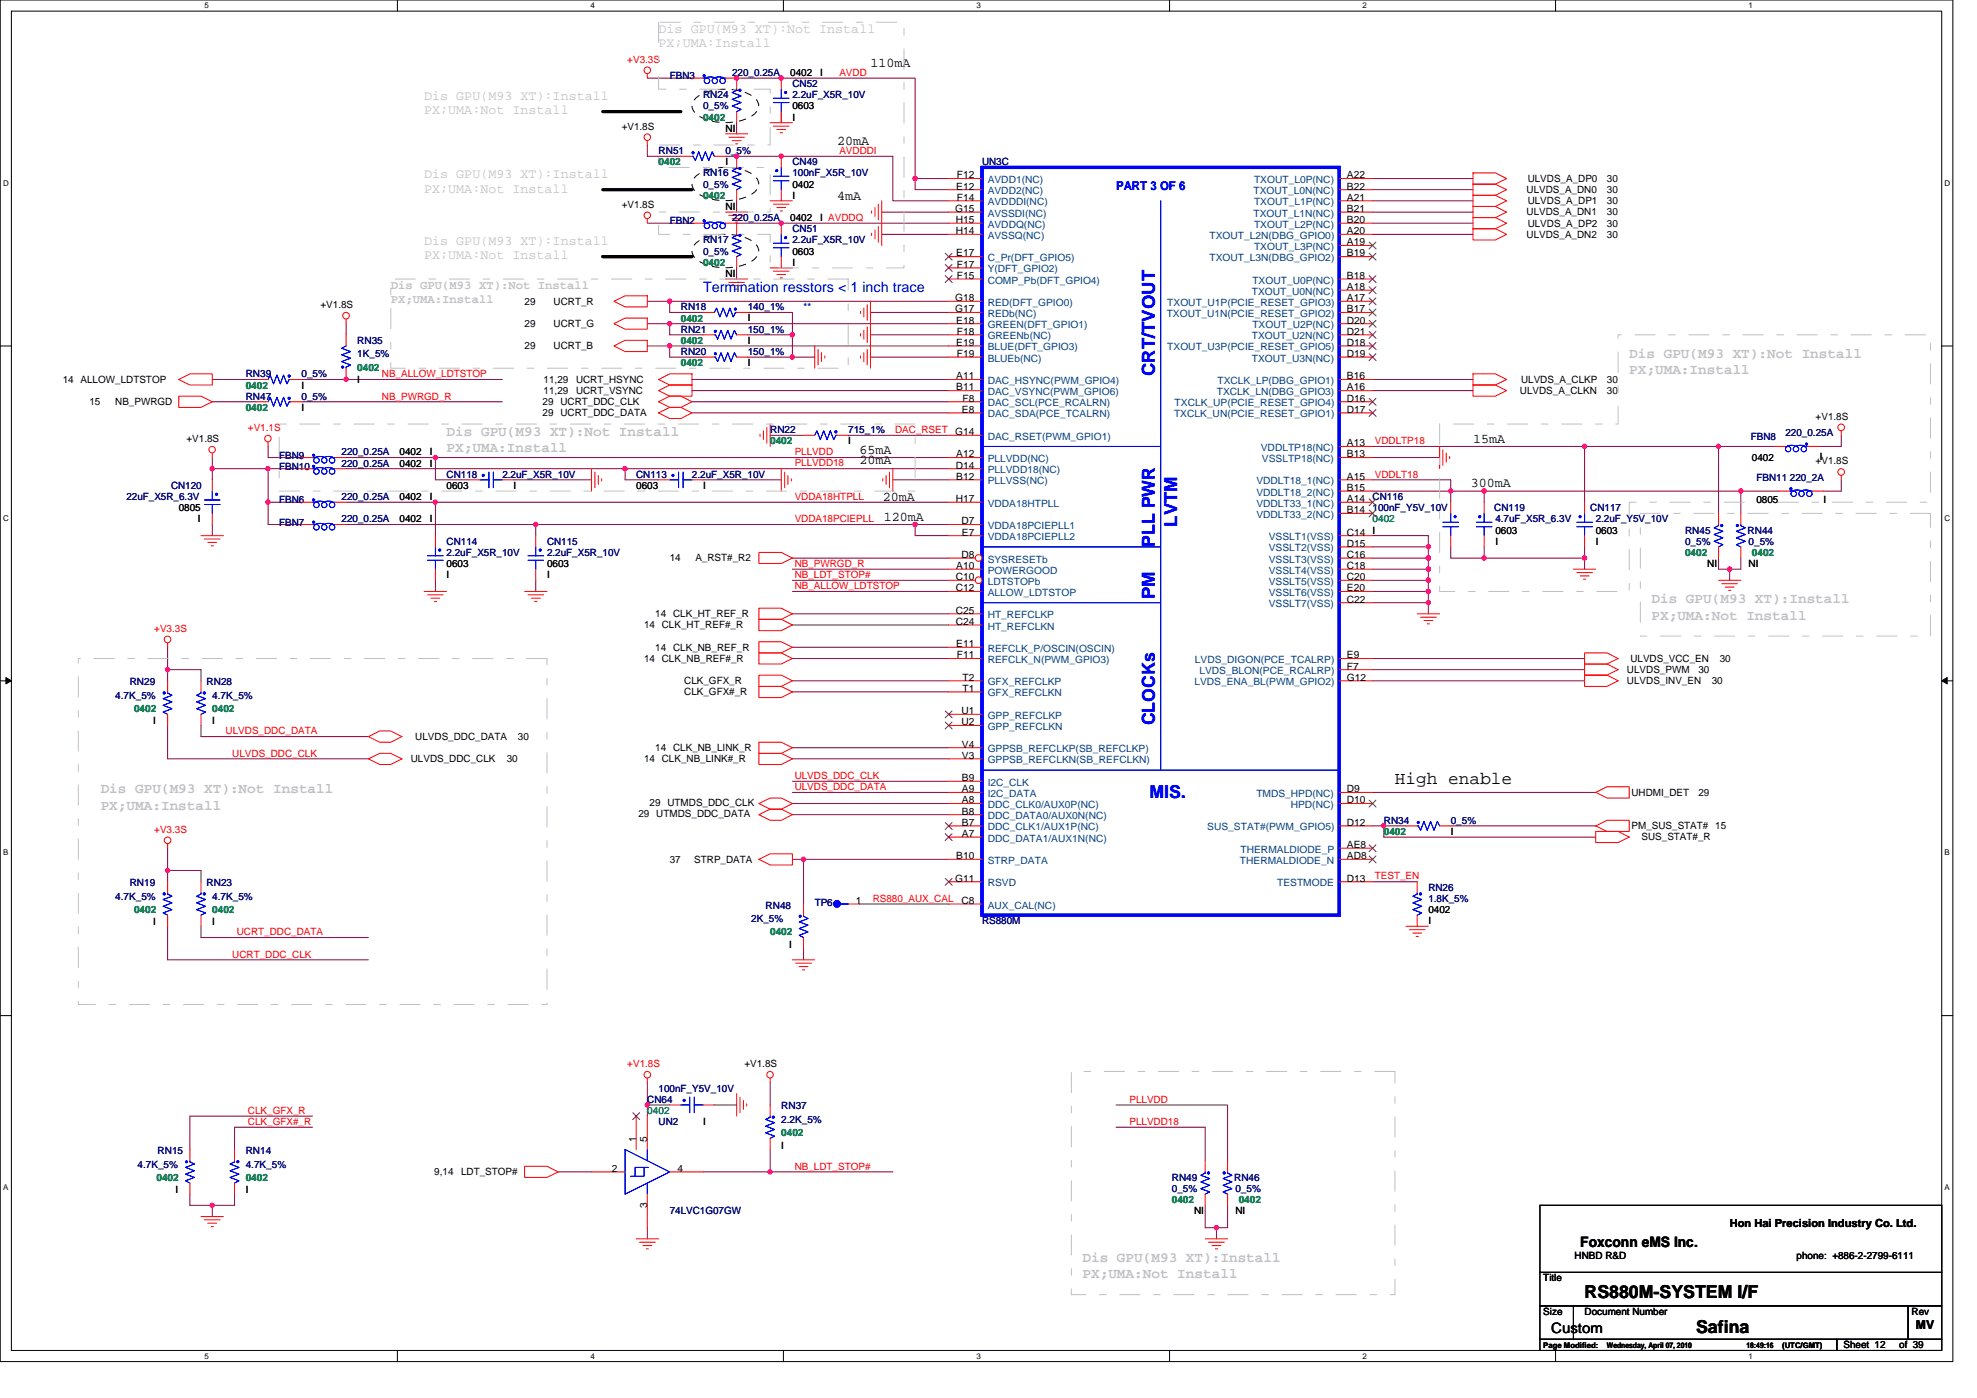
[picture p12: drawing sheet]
<svg xmlns="http://www.w3.org/2000/svg" width="297mm" height="210mm" viewBox="0 0 297 210" stroke-linecap="round" stroke-linejoin="round" font-family="sans-serif">
<defs><g id="words">
<g font-size="2.7" fill="#00f">
<text x="173.5" y="56.5" transform="rotate(-90 173.5 56.5)">CRT/TVOUT</text>
<text x="173.5" y="82.1" transform="rotate(-90 173.5 82.1)">PLL PWR</text>
<text x="176.9" y="79.1" transform="rotate(-90 176.9 79.1)">LVTM</text>
<text x="173.5" y="90" transform="rotate(-90 173.5 90)">PM</text>
<text x="173.5" y="109" transform="rotate(-90 173.5 109)">CLOCKs</text>
<text x="172.7" y="119.8">MIS.</text>
</g>
<g font-size="2.7">
<text x="209.6" y="117.8">High enable</text>
<text x="238.1" y="194.9">RS880M-SYSTEM I/F</text>
<text x="254.8" y="200.3">Safina</text>
</g>
<text font-size="2.2" fill="#00f" x="105.6" y="43.9">Termination resstors &lt; 1 inch trace</text>
<g font-size="2.2" fill="#c0c0c0">
<text x="244.8" y="53.8">Dis GPU(M93 XT):Not Install</text>
<text x="244.8" y="56.2">PX;UMA:Install</text>
<text x="67.1" y="65.5">Dis GPU(M93 XT):Not Install</text>
<text x="67.1" y="67.9">PX;UMA:Install</text>
<text x="248.1" y="90.6">Dis GPU(M93 XT):Install</text>
<text x="248.1" y="93.1">PX;UMA:Not Install</text>
<text x="15.1" y="119.1">Dis GPU(M93 XT):Not Install</text>
<text x="15.1" y="121.6">PX;UMA:Install</text>
<text x="162.6" y="189.5">Dis GPU(M93 XT):Install</text>
<text x="162.6" y="192">PX;UMA:Not Install</text>
</g>
<g font-size="2.2">
<text x="237.4" y="187.2">Foxconn eMS Inc.</text>
<text x="233.1" y="200.3">Custom</text>
</g>
<g font-size="2" fill="#c0c0c0">
<text x="99" y="5">Dis GPU(M93 XT):Not Install</text>
<text x="99" y="7.1">PX;UMA:Install</text>
<text x="63.7" y="15">Dis GPU(M93 XT):Install</text>
<text x="63.7" y="17.2">PX;UMA:Not Install</text>
<text x="63.7" y="26.8">Dis GPU(M93 XT):Install</text>
<text x="63.7" y="28.9">PX;UMA:Not Install</text>
<text x="63.7" y="36.8">Dis GPU(M93 XT):Install</text>
<text x="63.7" y="39">PX;UMA:Not Install</text>
</g>
<g font-size="2">
<text x="130.8" y="10">110mA</text>
<text x="125.8" y="21.7">20mA</text>
<text x="125.8" y="30.1">4mA</text>
<text x="129.1" y="68.2">65mA</text>
<text x="129.1" y="69.7">20mA</text>
<text x="221.3" y="66.5">15mA</text>
<text x="132.6" y="75.2">20mA</text>
<text x="221" y="73.2">300mA</text>
<text x="132.8" y="78.2">120mA</text>
</g>
<text font-size="1.8" fill="#00f" x="167.7" y="28.5">PART 3 OF 6</text>
<g font-size="1.8" fill="#c0c0c0">
<text x="58.7" y="43.4">Dis GPU(M93 XT):Not Install</text>
<text x="58.7" y="45.5">PX;UMA:Install</text>
</g>
<text font-size="1.8" x="287.9" y="199.7">MV</text>
<text font-size="1.7" x="259.9" y="184.3">Hon Hai Precision Industry Co. Ltd.</text>
<g font-size="1.5" fill="#f00">
<text x="94.3" y="9.4">+V3.3S</text>
<text x="126.1" y="11.4">AVDD</text>
<text x="126.1" y="23.1">AVDDDI</text>
<text x="57.4" y="56.7">NB_ALLOW_LDTSTOP</text>
<text x="37.2" y="64.7">+V1.1S</text>
<text x="57.4" y="60">NB_PWRGD_R</text>
<text x="134.5" y="65">DAC_RSET</text>
<text x="119.4" y="70.1">PLLVDD18</text>
<text x="119.4" y="68.4">PLLVDD</text>
<text x="206.6" y="66.7">VDDLTP18</text>
<text x="206.6" y="71.7">VDDLT18</text>
<text x="119.4" y="75.1">VDDA18HTPLL</text>
<text x="119.4" y="78.4">VDDA18PCIEPLL</text>
<text x="119.4" y="85.2">NB_PWRGD_R</text>
<text x="119.4" y="86.8">NB_LDT_STOP#</text>
<text x="119.4" y="88.5">NB_ALLOW_LDTSTOP</text>
<text x="23.2" y="94.9">+V3.3S</text>
<text x="33.9" y="110.3">ULVDS_DDC_DATA</text>
<text x="34.9" y="113.6">ULVDS_DDC_CLK</text>
<text x="119.4" y="117">ULVDS_DDC_CLK</text>
<text x="119.4" y="118.7">ULVDS_DDC_DATA</text>
<text x="23.2" y="125.1">+V3.3S</text>
<text x="131.1" y="135.4">RS880_AUX_CAL</text>
<text x="206.6" y="132.1">TEST_EN</text>
<text x="34.9" y="143.8">UCRT_DDC_CLK</text>
<text x="35.6" y="140.5">UCRT_DDC_DATA</text>
<text x="94.3" y="160.3">+V1.8S</text>
<text x="37.2" y="167.3">CLK_GFX_R</text>
<text x="169.7" y="165.6">PLLVDD</text>
<text x="37.2" y="169">CLK_GFX#_R</text>
<text x="169.7" y="169">PLLVDD18</text>
<text x="119.4" y="175.7">NB_LDT_STOP#</text>
</g>
<g font-size="1.5" fill="#000080">
<text x="100.6" y="11.9">FBN3</text>
<text x="110" y="11.4">220_0.25A</text>
<text x="105.6" y="14.8">RN24</text>
<text x="105.6" y="16.4">0_5%</text>
<text x="119.1" y="13.1">CN52</text>
<text x="119.1" y="14.8">2.2uF_X5R_10V</text>
<text x="99" y="23.1">RN51</text>
<text x="109" y="23.1">0_5%</text>
<text x="105.6" y="26.5">RN16</text>
<text x="105.6" y="28.2">0_5%</text>
<text x="119.1" y="24.8">CN49</text>
<text x="119.1" y="26.5">100nF_X5R_10V</text>
<text x="147.5" y="24.8">UN3C</text>
<text x="100.6" y="33.7">FBN2</text>
<text x="110" y="33.2">220_0.25A</text>
<text x="119.1" y="34.9">CN51</text>
<text x="105.6" y="36.6">RN17</text>
<text x="105.6" y="38.2">0_5%</text>
<text x="119.1" y="36.6">2.2uF_X5R_10V</text>
<text x="102.3" y="46.6">RN18</text>
<text x="112.3" y="46.6">140_1%</text>
<text x="53.7" y="51.6">RN35</text>
<text x="53.7" y="53.7">1K_5%</text>
<text x="102.3" y="50">RN21</text>
<text x="102.3" y="53.3">RN20</text>
<text x="112.3" y="50">150_1%</text>
<text x="112.3" y="53.3">150_1%</text>
<text x="36.9" y="56.7">RN39</text>
<text x="45.3" y="56.7">0_5%</text>
<text x="36.9" y="60">RN47</text>
<text x="45.3" y="60">0_5%</text>
<text x="115.7" y="65">RN22</text>
<text x="127.4" y="65">715_1%</text>
<text x="268.3" y="65.6">220_0.25A</text>
<text x="41.9" y="70.6">FBN10</text>
<text x="41.9" y="68.9">FBN9</text>
<text x="51.3" y="70.1">220_0.25A</text>
<text x="51.3" y="68.4">220_0.25A</text>
<text x="67.1" y="71.8">CN118</text>
<text x="75.5" y="71.8">2.2uF_X5R_10V</text>
<text x="95.6" y="71.8">CN113</text>
<text x="104" y="71.8">2.2uF_X5R_10V</text>
<text x="263.1" y="66.1">FBN8</text>
<text x="19" y="75.1">22uF_X5R_6.3V</text>
<text x="25.7" y="73.4">CN120</text>
<text x="41.9" y="75.6">FBN6</text>
<text x="51.3" y="75.1">220_0.25A</text>
<text x="206.2" y="75.1">CN116</text>
<text x="206.2" y="76.8">100nF_Y5V_10V</text>
<text x="224.5" y="76.8">CN119</text>
<text x="238.9" y="76.8">CN117</text>
<text x="263.9" y="72.3">FBN11 220_2A</text>
<text x="41.9" y="79">FBN7</text>
<text x="51.3" y="78.5">220_0.25A</text>
<text x="67.1" y="81.8">CN114</text>
<text x="67.1" y="83.5">2.2uF_X5R_10V</text>
<text x="82.2" y="81.8">CN115</text>
<text x="82.2" y="83.5">2.2uF_X5R_10V</text>
<text x="224.7" y="78.5">4.7uF_X5R_6.3V</text>
<text x="239.8" y="78.5">2.2uF_Y5V_10V</text>
<text x="253.2" y="80.1">RN45</text>
<text x="253.2" y="81.8">0_5%</text>
<text x="262.6" y="80.1">RN44</text>
<text x="262.7" y="81.8">0_5%</text>
<text x="17.3" y="104.9">4.7K_5%</text>
<text x="19.5" y="102.9">RN29</text>
<text x="31" y="102.9">RN28</text>
<text x="31.9" y="104.9">4.7K_5%</text>
<text x="207.9" y="123.7">RN34</text>
<text x="218" y="123.7">0_5%</text>
<text x="17.3" y="135.1">4.7K_5%</text>
<text x="19.5" y="133.1">RN19</text>
<text x="31" y="133.1">RN23</text>
<text x="31.9" y="135.1">4.7K_5%</text>
<text x="115" y="136.5">RN48</text>
<text x="122.4" y="136.1">TP6</text>
<text x="214.6" y="133.8">RN26</text>
<text x="214.6" y="135.5">1.8K_5%</text>
<text x="112.9" y="138.5">2K_5%</text>
<text x="147.5" y="138.8">RS880M</text>
<text x="97.3" y="165.6">CN64</text>
<text x="99" y="164">100nF_Y5V_10V</text>
<text x="117.4" y="166.6">RN37</text>
<text x="23.7" y="173.4">RN15</text>
<text x="36.9" y="173.4">RN14</text>
<text x="99" y="169">UN2</text>
<text x="117.4" y="168.7">2.2K_5%</text>
<text x="20.7" y="175.4">4.7K_5%</text>
<text x="36.9" y="175.4">4.7K_5%</text>
<text x="176.1" y="177.4">RN49</text>
<text x="176.1" y="179">0_5%</text>
<text x="185.4" y="177.4">RN46</text>
<text x="185.6" y="179">0_5%</text>
<text x="100.6" y="182.4">74LVC1G07GW</text>
</g>
<g font-size="1.5">
<text x="118.7" y="11.4">0402</text>
<text x="123.2" y="11.4">I</text>
<text x="119.1" y="16.4">0603</text>
<text x="93.4" y="19.5">+V1.8S</text>
<text x="109" y="19.8">NI</text>
<text x="119.1" y="18.1">I</text>
<text x="109" y="24.8">I</text>
<text x="119.1" y="28.2">0402</text>
<text x="119.1" y="29.8">I</text>
<text x="143.7" y="28.5">E12</text>
<text x="143.8" y="26.8">F12</text>
<text x="202.4" y="26.8">A22</text>
<text x="202.4" y="28.5">B22</text>
<text x="229.4" y="29">ULVDS_A_DN0</text>
<text x="229.5" y="27.3">ULVDS_A_DP0</text>
<text x="241.4" y="29">30</text>
<text x="241.4" y="27.3">30</text>
<text x="93.4" y="31.2">+V1.8S</text>
<text x="109" y="31.5">NI</text>
<text x="118.7" y="33.2">0402</text>
<text x="123.2" y="33.2">I AVDDQ</text>
<text x="143.5" y="31.8">G15</text>
<text x="143.6" y="33.5">H15</text>
<text x="143.6" y="35.2">H14</text>
<text x="143.8" y="30.1">F14</text>
<text x="202.4" y="35.2">A20</text>
<text x="202.4" y="30.1">A21</text>
<text x="202.4" y="33.5">B20</text>
<text x="202.4" y="31.8">B21</text>
<text x="229.4" y="32.4">ULVDS_A_DN1</text>
<text x="229.4" y="35.7">ULVDS_A_DN2</text>
<text x="229.5" y="30.7">ULVDS_A_DP1</text>
<text x="229.5" y="34">ULVDS_A_DP2</text>
<text x="241.4" y="32.4">30</text>
<text x="241.4" y="35.7">30</text>
<text x="241.4" y="30.7">30</text>
<text x="241.4" y="34">30</text>
<text x="109" y="41.6">NI</text>
<text x="119.1" y="38.2">0603</text>
<text x="119.1" y="39.9">I</text>
<text x="143.7" y="38.5">E17</text>
<text x="143.8" y="40.2">F17</text>
<text x="143.8" y="41.9">F15</text>
<text x="202.4" y="41.9">B18</text>
<text x="202.4" y="38.5">B19</text>
<text x="202.4" y="36.9">A19</text>
<text x="48.2" y="46.3">+V1.8S</text>
<text x="78.8" y="45.8">29</text>
<text x="83.2" y="45.8">UCRT_R</text>
<text x="143.5" y="45.2">G18</text>
<text x="143.5" y="46.9">G17</text>
<text x="202.4" y="46.9">B17</text>
<text x="202.4" y="45.2">A17</text>
<text x="202.4" y="43.6">A18</text>
<text x="78.8" y="52.5">29</text>
<text x="78.8" y="49.1">29</text>
<text x="83.2" y="52.5">UCRT_B</text>
<text x="83.2" y="49.1">UCRT_G</text>
<text x="112.3" y="48.3">I</text>
<text x="112.3" y="51.6">I</text>
<text x="143.7" y="48.6">E18</text>
<text x="143.7" y="51.9">E19</text>
<text x="143.8" y="50.3">F18</text>
<text x="143.8" y="53.6">F19</text>
<text x="202.4" y="48.6">D20</text>
<text x="202.4" y="51.9">D18</text>
<text x="202.4" y="50.3">D21</text>
<text x="202.4" y="53.6">D19</text>
<text x="9.4" y="57.5">14 ALLOW_LDTSTOP</text>
<text x="45.3" y="58.4">I</text>
<text x="53.7" y="57.5">I</text>
<text x="81.7" y="59.2">11,29</text>
<text x="81.7" y="57.5">11,29</text>
<text x="86.5" y="59.2">UCRT_VSYNC</text>
<text x="86.5" y="57.5">UCRT_HSYNC</text>
<text x="112.3" y="55">I</text>
<text x="143.7" y="58.7">B11</text>
<text x="143.7" y="57">A11</text>
<text x="202.4" y="58.7">A16</text>
<text x="202.4" y="57">B16</text>
<text x="228.4" y="59.2">ULVDS_A_CLKN</text>
<text x="228.5" y="57.5">ULVDS_A_CLKP</text>
<text x="241.4" y="59.2">30</text>
<text x="241.4" y="57.5">30</text>
<text x="13.4" y="60.9">15</text>
<text x="17.3" y="60.9">NB_PWRGD</text>
<text x="45.3" y="61.7">I</text>
<text x="81.5" y="60.9">29 UCRT_DDC_CLK</text>
<text x="81.5" y="62.5">29 UCRT_DDC_DATA</text>
<text x="143.5" y="65.4">G14</text>
<text x="144.5" y="62">E8</text>
<text x="144.6" y="60.3">F8</text>
<text x="202.4" y="60.3">D16</text>
<text x="202.4" y="62">D17</text>
<text x="272.8" y="63">+V1.8S</text>
<text x="28" y="66.4">+V1.8S</text>
<text x="60" y="70.1">0402</text>
<text x="60" y="68.4">0402</text>
<text x="64.6" y="70.1">I</text>
<text x="64.6" y="68.4">I</text>
<text x="127.4" y="66.7">I</text>
<text x="143.6" y="70.4">D14</text>
<text x="143.7" y="68.7">A12</text>
<text x="202.4" y="67">A13</text>
<text x="202.4" y="68.7">B13</text>
<text x="263.2" y="69.2">0402</text>
<text x="272.8" y="69.7">+V1.8S</text>
<text x="273.4" y="69.1">I</text>
<text x="26.9" y="76.8">0805</text>
<text x="60" y="75.1">0402</text>
<text x="64.6" y="75.1">I</text>
<text x="67.1" y="73.4">0603</text>
<text x="77.1" y="73.4">I</text>
<text x="95.6" y="73.4">0603</text>
<text x="105.6" y="73.4">I</text>
<text x="143.6" y="75.4">H17</text>
<text x="143.7" y="72.1">B12</text>
<text x="202.4" y="73.7">B15</text>
<text x="202.4" y="75.4">A14</text>
<text x="202.4" y="77.1">B14</text>
<text x="202.4" y="72.1">A15</text>
<text x="263.9" y="75.6">0805</text>
<text x="274" y="75.6">I</text>
<text x="29.7" y="78.5">I</text>
<text x="60" y="78.5">0402</text>
<text x="64.6" y="78.5">I</text>
<text x="144.4" y="83.8">D8</text>
<text x="144.4" y="78.8">D7</text>
<text x="144.5" y="80.4">E7</text>
<text x="202.4" y="80.4">C14 I</text>
<text x="202.4" y="82.1">D15</text>
<text x="202.4" y="83.8">C16</text>
<text x="224.7" y="80.1">0603</text>
<text x="224.7" y="81.8">I</text>
<text x="239.8" y="80.1">0603</text>
<text x="239.8" y="81.8">I</text>
<text x="67.1" y="85.2">0603</text>
<text x="67.1" y="86.8">I</text>
<text x="82.2" y="85.2">0603</text>
<text x="82.2" y="86.8">I</text>
<text x="100.6" y="84.3">14</text>
<text x="104.5" y="84.3">A_RST#_R2</text>
<text x="143.6" y="87.1">C10</text>
<text x="143.6" y="88.8">C12</text>
<text x="143.7" y="85.5">A10</text>
<text x="202.4" y="85.5">C18</text>
<text x="202.4" y="87.1">C20</text>
<text x="202.4" y="88.8">E20</text>
<text x="256.5" y="85.2">NI</text>
<text x="262.7" y="85.2">NI</text>
<text x="96.8" y="94.4">14 CLK_HT_REF#_R</text>
<text x="98.4" y="92.7">14 CLK_HT_REF_R</text>
<text x="143.6" y="93.9">C24</text>
<text x="143.6" y="92.2">C25</text>
<text x="202.4" y="90.5">C22</text>
<text x="96.8" y="99.4">14 CLK_NB_REF#_R</text>
<text x="98.4" y="97.7">14 CLK_NB_REF_R</text>
<text x="143.7" y="97.2">E11</text>
<text x="143.8" y="98.9">F11</text>
<text x="202.4" y="98.9">E9</text>
<text x="202.4" y="100.6">F7</text>
<text x="244.5" y="101.1">ULVDS_PWM</text>
<text x="245" y="99.4">ULVDS_VCC_EN</text>
<text x="255.2" y="101.1">30</text>
<text x="258.4" y="99.4">30</text>
<text x="102.8" y="102.8">CLK_GFX_R</text>
<text x="102.8" y="104.5">CLK_GFX#_R</text>
<text x="144.4" y="107.3">U1</text>
<text x="144.6" y="102.2">T2</text>
<text x="144.6" y="103.9">T1</text>
<text x="202.4" y="102.2">G12</text>
<text x="244.5" y="102.8">ULVDS_INV_EN</text>
<text x="257.2" y="102.8">30</text>
<text x="23" y="108.8">I</text>
<text x="31.9" y="108.8">I</text>
<text x="62.4" y="111.1">ULVDS_DDC_DATA</text>
<text x="77.8" y="111.1">30</text>
<text x="98.4" y="112.8">14 CLK_NB_LINK_R</text>
<text x="144.4" y="108.9">U2</text>
<text x="144.5" y="112.3">V4</text>
<text x="144.5" y="114">V3</text>
<text x="61.7" y="114.5">ULVDS_DDC_CLK</text>
<text x="76.1" y="114.5">30</text>
<text x="96.8" y="114.5">14 CLK_NB_LINK#_R</text>
<text x="144.5" y="117.3">B9</text>
<text x="144.5" y="119">A9</text>
<text x="202.4" y="119">D9</text>
<text x="245.1" y="119.5">UHDMI_DET</text>
<text x="255.2" y="119.5">29</text>
<text x="95.9" y="122.7">29 UTMDS_DDC_DATA</text>
<text x="97.6" y="121.1">29 UTMDS_DDC_CLK</text>
<text x="144.5" y="122.3">B8</text>
<text x="144.5" y="120.7">A8</text>
<text x="144.5" y="125.7">A7</text>
<text x="144.5" y="124">B7</text>
<text x="202.4" y="124">D12</text>
<text x="202.4" y="120.7">D10</text>
<text x="218" y="125.4">I</text>
<text x="245.1" y="124.6">PM_SUS_STAT# 15</text>
<text x="100.6" y="129.6">37</text>
<text x="104.3" y="129.6">STRP_DATA</text>
<text x="143.7" y="129.1">B10</text>
<text x="202.4" y="127.4">AE8</text>
<text x="202.4" y="129.1">AD8</text>
<text x="246.6" y="126.2">SUS_STAT#_R</text>
<text x="128.6" y="135.8">1</text>
<text x="143.5" y="132.4">G11</text>
<text x="144.4" y="135.8">C8</text>
<text x="202.4" y="132.4">D13</text>
<text x="214.6" y="137.1">0402</text>
<text x="23" y="139">I</text>
<text x="31.9" y="139">I</text>
<text x="118.6" y="142.3">I</text>
<text x="214.6" y="138.8">I</text>
<text x="111.8" y="160.3">+V1.8S</text>
<text x="95.6" y="171.5" transform="rotate(-90 95.6 171.5)">1</text>
<text x="97.2" y="171.5" transform="rotate(-90 97.2 171.5)">5</text>
<text x="105.6" y="169">I</text>
<text x="117.4" y="172.5">I</text>
<text x="26.3" y="179.2">I</text>
<text x="36.9" y="179.2">I</text>
<text x="65.3" y="176.5">9,14</text>
<text x="69.3" y="176.5">LDT_STOP#</text>
<text x="91.9" y="176">2</text>
<text x="101.8" y="176">4</text>
<text x="97.2" y="181.4" transform="rotate(-90 97.2 181.4)">3</text>
<text x="179.4" y="182.4">NI</text>
<text x="185.6" y="182.4">NI</text>
<text x="236.6" y="189.1">HNBD R&amp;D</text>
<text x="269.9" y="189.1">phone: +886-2-2799-6111</text>
<text x="231.9" y="192.5">Title</text>
<text x="231.9" y="197.5">Size</text>
<text x="238.1" y="197.5">Document Number</text>
<text x="287.2" y="197.5">Rev</text>
<text x="277" y="202.5">Sheet 12</text>
<text x="285.4" y="202.5">of 39</text>
</g>
<g font-size="1.5" fill="#008040">
<text x="105.6" y="18.1">0402</text>
<text x="99" y="24.8">0402</text>
<text x="105.6" y="29.9">0402</text>
<text x="105.6" y="39.9">0402</text>
<text x="102.3" y="48.3">0402</text>
<text x="102.3" y="51.7">0402</text>
<text x="36.9" y="58.4">0402</text>
<text x="53.7" y="55.7">0402</text>
<text x="102.3" y="55">0402</text>
<text x="36.9" y="61.7">0402</text>
<text x="115.7" y="66.8">0402</text>
<text x="206.2" y="78.5">0402</text>
<text x="253.2" y="83.5">0402</text>
<text x="263.2" y="83.5">0402</text>
<text x="20.1" y="107">0402</text>
<text x="31.9" y="107">0402</text>
<text x="207.9" y="125.4">0402</text>
<text x="20.1" y="137.2">0402</text>
<text x="31.9" y="137.2">0402</text>
<text x="115.7" y="140.5">0402</text>
<text x="97.3" y="167.3">0402</text>
<text x="117.4" y="170.7">0402</text>
<text x="23.5" y="177.4">0402</text>
<text x="36.9" y="177.4">0402</text>
<text x="176.1" y="180.7">0402</text>
<text x="186.1" y="180.7">0402</text>
</g>
<g font-size="1.5" fill="#004080">
<text x="148.4" y="27.5">AVDD1(NC)</text>
<text x="148.4" y="29.2">AVDD2(NC)</text>
<text x="188.3" y="29.2">TXOUT_L0N(NC)</text>
<text x="188.4" y="27.5">TXOUT_L0P(NC)</text>
<text x="148.4" y="30.8">AVDDDI(NC)</text>
<text x="148.4" y="32.5">AVSSDI(NC)</text>
<text x="148.4" y="34.2">AVDDQ(NC)</text>
<text x="148.4" y="35.9">AVSSQ(NC)</text>
<text x="181.7" y="35.9">TXOUT_L2N(DBG_GPIO0)</text>
<text x="188.3" y="32.5">TXOUT_L1N(NC)</text>
<text x="188.4" y="30.8">TXOUT_L1P(NC)</text>
<text x="188.4" y="34.2">TXOUT_L2P(NC)</text>
<text x="148.4" y="39.2">C_Pr(DFT_GPIO5)</text>
<text x="148.4" y="40.9">Y(DFT_GPIO2)</text>
<text x="181.7" y="39.2">TXOUT_L3N(DBG_GPIO2)</text>
<text x="188.4" y="37.5">TXOUT_L3P(NC)</text>
<text x="148.4" y="42.6">COMP_Pb(DFT_GPIO4)</text>
<text x="148.4" y="45.9">RED(DFT_GPIO0)</text>
<text x="148.4" y="47.6">REDb(NC)</text>
<text x="175.3" y="47.6">TXOUT_U1N(PCIE_RESET_GPIO2)</text>
<text x="175.4" y="45.9">TXOUT_U1P(PCIE_RESET_GPIO3)</text>
<text x="188.1" y="44.3">TXOUT_U0N(NC)</text>
<text x="188.2" y="42.6">TXOUT_U0P(NC)</text>
<text x="148.4" y="49.3">GREEN(DFT_GPIO1)</text>
<text x="148.4" y="52.6">BLUE(DFT_GPIO3)</text>
<text x="148.4" y="51">GREENb(NC)</text>
<text x="175.4" y="52.6">TXOUT_U3P(PCIE_RESET_GPIO5)</text>
<text x="188.1" y="51">TXOUT_U2N(NC)</text>
<text x="188.2" y="49.3">TXOUT_U2P(NC)</text>
<text x="148.4" y="59.4">DAC_VSYNC(PWM_GPIO6)</text>
<text x="148.4" y="57.7">DAC_HSYNC(PWM_GPIO4)</text>
<text x="148.4" y="54.3">BLUEb(NC)</text>
<text x="182.8" y="59.4">TXCLK_LN(DBG_GPIO3)</text>
<text x="182.9" y="57.7">TXCLK_LP(DBG_GPIO1)</text>
<text x="188.1" y="54.3">TXOUT_U3N(NC)</text>
<text x="148.4" y="61">DAC_SCL(PCE_RCALRN)</text>
<text x="148.4" y="62.7">DAC_SDA(PCE_TCALRN)</text>
<text x="176.4" y="62.7">TXCLK_UN(PCIE_RESET_GPIO1)</text>
<text x="176.5" y="61">TXCLK_UP(PCIE_RESET_GPIO4)</text>
<text x="148.4" y="69.4">PLLVDD(NC)</text>
<text x="148.4" y="71.1">PLLVDD18(NC)</text>
<text x="148.4" y="66.1">DAC_RSET(PWM_GPIO1)</text>
<text x="189.4" y="67.7">VDDLTP18(NC)</text>
<text x="189.6" y="69.4">VSSLTP18(NC)</text>
<text x="148.4" y="76.1">VDDA18HTPLL</text>
<text x="148.4" y="72.7">PLLVSS(NC)</text>
<text x="188.8" y="74.4">VDDLT18_2(NC)</text>
<text x="188.8" y="76.1">VDDLT33_1(NC)</text>
<text x="188.8" y="77.8">VDDLT33_2(NC)</text>
<text x="188.8" y="72.7">VDDLT18_1(NC)</text>
<text x="148.4" y="79.5">VDDA18PCIEPLL1</text>
<text x="148.4" y="81.1">VDDA18PCIEPLL2</text>
<text x="190.6" y="81.1">VSSLT1(VSS)</text>
<text x="190.6" y="82.8">VSSLT2(VSS)</text>
<text x="148.4" y="84.5">SYSRESETb</text>
<text x="148.4" y="86.2">POWERGOOD</text>
<text x="148.4" y="87.8">LDTSTOPb</text>
<text x="148.4" y="89.5">ALLOW_LDTSTOP</text>
<text x="190.6" y="84.5">VSSLT3(VSS)</text>
<text x="190.6" y="86.2">VSSLT4(VSS)</text>
<text x="190.6" y="87.8">VSSLT5(VSS)</text>
<text x="190.6" y="89.5">VSSLT6(VSS)</text>
<text x="148.4" y="94.6">HT_REFCLKN</text>
<text x="148.4" y="92.9">HT_REFCLKP</text>
<text x="190.6" y="91.2">VSSLT7(VSS)</text>
<text x="148.4" y="97.9">REFCLK_P/OSCIN(OSCIN)</text>
<text x="148.4" y="99.6">REFCLK_N(PWM_GPIO3)</text>
<text x="179.5" y="99.6">LVDS_DIGON(PCE_TCALRP)</text>
<text x="180.2" y="101.3">LVDS_BLON(PCE_RCALRP)</text>
<text x="148.4" y="102.9">GFX_REFCLKP</text>
<text x="148.4" y="104.6">GFX_REFCLKN</text>
<text x="148.4" y="108">GPP_REFCLKP</text>
<text x="179.4" y="102.9">LVDS_ENA_BL(PWM_GPIO2)</text>
<text x="148.4" y="109.6">GPP_REFCLKN</text>
<text x="148.4" y="113">GPPSB_REFCLKP(SB_REFCLKP)</text>
<text x="148.4" y="118">I2C_CLK</text>
<text x="148.4" y="119.7">I2C_DATA</text>
<text x="148.4" y="114.7">GPPSB_REFCLKN(SB_REFCLKN)</text>
<text x="188.8" y="119.7">TMDS_HPD(NC)</text>
<text x="148.4" y="123">DDC_DATA0/AUX0N(NC)</text>
<text x="148.4" y="121.4">DDC_CLK0/AUX0P(NC)</text>
<text x="148.4" y="124.7">DDC_CLK1/AUX1P(NC)</text>
<text x="181.4" y="124.7">SUS_STAT#(PWM_GPIO5)</text>
<text x="193.9" y="121.4">HPD(NC)</text>
<text x="148.4" y="129.8">STRP_DATA</text>
<text x="148.4" y="126.4">DDC_DATA1/AUX1N(NC)</text>
<text x="186.3" y="129.8">THERMALDIODE_N</text>
<text x="186.4" y="128.1">THERMALDIODE_P</text>
<text x="148.4" y="136.5">AUX_CAL(NC)</text>
<text x="148.4" y="133.1">RSVD</text>
<text x="191.9" y="133.1">TESTMODE</text>
</g>
<text font-size="1.5" fill="#00f" x="120.7" y="46.6">**</text>
<g font-size="1.2">
<text x="30.7" y="1.3">5</text>
<text x="88.7" y="1.3">4</text>
<text x="146.7" y="1.3">3</text>
<text x="204.7" y="1.3">2</text>
<text x="262.7" y="1.3">1</text>
<text x=".5" y="27.9">D</text>
<text x="292.2" y="27.9">D</text>
<text x=".5" y="78.2">C</text>
<text x="292.2" y="78.2">C</text>
<text x=".5" y="128.5">B</text>
<text x="292.2" y="128.5">B</text>
<text x=".5" y="178.8">A</text>
<text x="292.2" y="178.8">A</text>
<text x="231.9" y="202.4">Page Modified:</text>
<text x="241.4" y="202.4">Wednesday, April 07, 2010</text>
<text x="262.4" y="202.4">18:49:16</text>
<text x="267.8" y="202.4">(UTC/GMT)</text>
<text x="30.7" y="204.1">5</text>
<text x="88.7" y="204.1">4</text>
<text x="146.7" y="204.1">3</text>
<text x="204.7" y="204.1">2</text>
<text x="262.7" y="204.1">1</text>
</g>
</g></defs>
<path d="M0 0h293.4v204.5h-293.4zM1.7 1.7h290v201.1h-290z" fill="none" stroke="#000" stroke-width=".15"/>
<g fill="#fff">
<path d="M30.7 .2h.7v1.3h-.7z"/>
<path d="M30.7 203h.7v1.4h-.7z"/>
</g>
<path d="M59.7 0v1.7M59.7 202.8v1.7" fill="none" stroke="#000" stroke-width=".15"/>
<g fill="#fff">
<path d="M88.7 .2h.7v1.3h-.7z"/>
<path d="M88.7 203h.7v1.4h-.7z"/>
</g>
<path d="M117.7 0v1.7M117.7 202.8v1.7" fill="none" stroke="#000" stroke-width=".15"/>
<g fill="#fff">
<path d="M146.7 .2h.7v1.3h-.7z"/>
<path d="M146.7 203h.7v1.4h-.7z"/>
</g>
<path d="M175.7 0v1.7M175.7 202.8v1.7" fill="none" stroke="#000" stroke-width=".15"/>
<g fill="#fff">
<path d="M204.7 .2h.7v1.3h-.7z"/>
<path d="M204.7 203h.7v1.4h-.7z"/>
</g>
<path d="M233.7 0v1.7M233.7 202.8v1.7" fill="none" stroke="#000" stroke-width=".15"/>
<g fill="#fff">
<path d="M262.7 .2h.7v1.3h-.7z"/>
<path d="M262.7 203h.7v1.4h-.7z"/>
<path d="M.5 26.8h.8v1.4h-.8z"/>
<path d="M292.2 26.8h.8v1.4h-.8z"/>
<path d="M.5 77.1h.8v1.3h-.8z"/>
<path d="M292.2 77.1h.8v1.3h-.8z"/>
</g>
<path d="M0 52h1.7M291.7 52h1.7" fill="none" stroke="#000" stroke-width=".15"/>
<g fill="#fff">
<path d="M.5 127.4h.7v1.3h-.7z"/>
<path d="M292.2 127.4h.7v1.3h-.7z"/>
</g>
<path d="M0 102.3h1.7M291.7 102.3h1.7" fill="none" stroke="#000" stroke-width=".15"/>
<path d="M.9 101.8l.8 .5-.8 .4zM291.7 102.3l.9-.5v.9z" fill="#000" stroke="#000" stroke-width=".15"/>
<g fill="#fff">
<path d="M.5 177.7h.7v1.3h-.7z"/>
<path d="M292.2 177.7h.7v1.3h-.7z"/>
</g>
<path d="M0 152.5h1.7M291.7 152.5h1.7M231.4 196.1h5v5.1h-5zM231.4 181h60.3v10.1h-60.3zM231.4 191.1h60.3v5h-60.3zM236.4 196.1h50.3v5.1h-50.3zM286.7 196.1h5v5.1h-5zM231.4 201.2h44.6v1.6h-44.6zM276 201.2h15.7v1.6h-15.7z" fill="none" stroke="#000" stroke-width=".15"/>
<g fill="none" stroke="#800040" stroke-width=".15">
<path d="M97.3 11.7h6.7M110.7 11.7h26.8v15.1M110.7 18.4v1.7M117.4 16.8v1.6M97.3 33.5h6.7M97.3 21.8v1.7h5M109 23.5h25.2v6.7h8.3M110.7 30.2v1.7M110.7 33.5h31.8M132.5 31.9h10M132.5 35.2h10M137.5 26.8v1.7h5"/>
<path d="M137.5 26.8h5M206.2 26.8h15.1M206.2 30.2h15.1M206.2 33.5h15.1M206.2 28.5h15.1M206.2 31.9h15.1M206.2 35.2h15.1M31.9 57h6.7M45.3 57h30.2M52 48.6v1.7M97.3 48.6h3.3v1.7h5M97.3 52h3.3v1.6h5"/>
<path d="M97.3 45.3h3.3M100.6 45.3v1.6h5M100.6 52h41.9M100.6 45.3h41.9M100.6 48.6h41.9M104 58.7h38.5M104 57h38.5M110.7 40.2v1.7M112.3 50.3h6.8M112.3 53.6h6.8M112.3 46.9h6.8v3.4M119.1 50.3v3.3"/>
<path d="M119.1 53.6h3.3M130.8 53.6h11.7M130.8 46.9h11.7M130.8 50.3h11.7M206.2 57h15.1M206.2 58.7h15.1M31.9 70.4h8.4M31.9 60.3h6.7M31.9 78.8v1.7M31.9 70.4v1.7M31.9 68.7v1.7M40.3 67.1v1.6h5"/>
<path d="M40.3 75.4v3.4h5M40.3 70.4h5M40.3 70.4v5h5M45.3 60.3h30.2M52 70.4h41.9M52 78.8h28.5M52 68.7h13.4M52 75.4h13.4M65.4 75.4h77.1M65.4 68.7h77.1M65.4 68.7v3.4h5M65.4 75.4v5.1"/>
<path d="M77.1 72.1h11.8M80.5 78.8h57v1.7h5M80.5 78.8v1.7M93.9 70.4v1.7h5.1M93.9 70.4h48.6M104 60.3h38.5M104 62h38.5M105.6 72.1h11.8M115.7 65.4h5M127.4 65.4h15.1M134.2 72.1h8.3M137.5 78.8h5"/>
<path d="M206.2 72.1h11.8v1.7M206.2 67.1h31.9M206.2 73.8h11.8M206.2 68.7h10.1M218 73.8v1.6M218 73.8h5M223 73.8h38.6v3.3M223 73.8v1.6M238.1 67.1h20.1v10M238.1 67.1v8.3M258.2 67.1h8.4M261.6 73.8h5.6"/>
<path d="M276.6 65.4v1.7h-3.3M276.6 72.1v1.7h-2.6M25.2 97.2v3.4M65.4 87.2v1.6M80.5 87.2v1.6M119.1 85.5h23.4M119.1 87.2h23.4M119.1 88.8h23.4M119.1 83.8h23.4M119.1 93.9h23.4M119.1 97.2h23.4M119.1 92.2h23.4"/>
<path d="M119.1 98.9h23.4M206.2 98.9h31.9M206.2 87.2h8.4M206.2 83.8h8.4M206.2 88.8h8.4M206.2 85.5h8.4M206.2 82.1h8.4M206.2 80.5h8.4v1.6M206.2 90.5h8.4M214.6 83.8v1.7M214.6 82.1v1.7M214.6 87.2v1.6"/>
<path d="M214.6 85.5v1.7M214.6 90.5v1.7M214.6 88.8v1.7M218 82.1v1.7h5M223 82.1v1.7M223 83.8h15.1v1.7M238.1 82.1v1.7M258.2 83.8v1.7h1.7v1.7M261.6 83.8v1.7h-1.7M25.2 109v5h30.1M25.2 100.6v1.7M25.2 100.6h5v1.7"/>
<path d="M30.2 109v1.6h25.1M119.1 119h23.4M119.1 117.3h23.4M119.1 112.3h23.4M119.1 114h23.4M119.1 102.3h23.4M119.1 103.9h23.4M206.2 102.3h31.9M206.2 100.6h31.9M206.2 119h33.6M25.2 139.1v5.1h30.1M25.2 127.4v5"/>
<path d="M25.2 130.7h5v1.7M30.2 139.1v1.7h25.1M119.1 129.1h1.6M119.1 120.7h23.4M119.1 122.4h23.4M120.7 129.1v6.7M120.7 129.1h21.8M129.1 135.8h13.4M206.2 124.1h1.7M206.2 132.4h6.7M207.9 124.1h3.4M207.9 124.1v1.6h31.9"/>
<path d="M218 124.1h21.8M120.7 142.5v1.7M28.5 179.4v1.6h3.4v1.7M35.2 179.4v1.6h-3.3M47 169.3h-11.8v3.4M47 167.6h-18.5v5.1M83.9 176h5M97.3 162.6v5M97.3 166h3.3M105.6 176h10.1M107.3 166h3.4M115.7 172.7v3.3"/>
<path d="M115.7 162.6v3.4M115.7 176h18.5M167.7 166h16.7v8.3M167.7 169.3h13.4v5M97.3 184.4v1.7M181.1 181v3.4h1.7M182.8 184.4v1.7M184.4 181v3.4h-1.6"/>
</g>
<g fill="#f0f" stroke="#f0f" stroke-width=".15">
<circle cx="214.6" cy="83.8" r=".32"/>
<circle cx="214.6" cy="88.8" r=".32"/>
<circle cx="214.6" cy="87.2" r=".32"/>
<circle cx="214.6" cy="85.5" r=".32"/>
<circle cx="258.2" cy="67" r=".32"/>
<circle cx="238.1" cy="67" r=".33"/>
<circle cx="214.6" cy="82.1" r=".32"/>
<circle cx="261.5" cy="73.7" r=".33"/>
<circle cx="214.6" cy="90.5" r=".32"/>
<circle cx="223" cy="73.7" r=".32"/>
<circle cx="218" cy="73.7" r=".33"/>
<circle cx="31.9" cy="70.4" r=".32"/>
<circle cx="119" cy="53.6" r=".33"/>
<circle cx="119" cy="50.3" r=".33"/>
<circle cx="110.7" cy="11.7" r=".33"/>
<circle cx="117.4" cy="33.5" r=".33"/>
<circle cx="110.7" cy="23.5" r=".33"/>
<circle cx="117.4" cy="23.5" r=".33"/>
<circle cx="137.5" cy="26.8" r=".33"/>
<circle cx="117.4" cy="11.7" r=".33"/>
<circle cx="40.2" cy="75.4" r=".32"/>
<circle cx="100.6" cy="52" r=".33"/>
<circle cx="100.6" cy="45.2" r=".33"/>
<circle cx="100.6" cy="48.6" r=".33"/>
<circle cx="65.4" cy="75.4" r=".32"/>
<circle cx="93.9" cy="70.4" r=".33"/>
<circle cx="137.5" cy="78.8" r=".33"/>
<circle cx="80.5" cy="78.8" r=".32"/>
<circle cx="207.9" cy="124" r=".32"/>
<circle cx="65.4" cy="68.7" r=".32"/>
<circle cx="52" cy="57" r=".33"/>
<circle cx="40.2" cy="70.4" r=".32"/>
<circle cx="25.2" cy="100.6" r=".33"/>
<circle cx="31.9" cy="181" r=".32"/>
<circle cx="238.1" cy="83.8" r=".33"/>
<circle cx="223" cy="83.8" r=".32"/>
<circle cx="259.9" cy="85.5" r=".33"/>
<circle cx="182.7" cy="184.4" r=".32"/>
<circle cx="25.2" cy="130.7" r=".33"/>
<circle cx="120.7" cy="129.1" r=".33"/>
<circle cx="97.3" cy="165.9" r=".32"/>
<circle cx="115.7" cy="176" r=".32"/>
</g>
<g fill="none" stroke="#f00" stroke-width=".15">
<path d="M97.3 11.1v.6M104 11.7h1.6M109 11.7h1.7v1.7M110.7 16.8v1.6M115.7 18.4h3.4M116.2 18.9h2.4M116.7 19.5h1.3M117.2 19.9h.4M117.4 11.7v1.7M117.4 16.8v1.6M97.3 21.1v.7M97.3 32.9v.6"/>
<path d="M102.3 23.5h1.7M104 33.5h1.6M107.3 23.5h1.7M109 20.1h3.3M109 31.9h3.3M109 33.5h1.7v1.7M109.5 20.6h2.3M109.5 32.3h2.3M110 21.1h1.4M110 32.9h1.4M110.5 21.6h.3M110.5 33.4h.3"/>
<path d="M110.7 23.5v1.6M110.7 28.5v1.7M110.7 38.5v1.7M115.7 30.2h3.4M116.2 30.7h2.4M116.7 31.2h1.3M117.2 31.7h.4M117.4 23.5v1.6M117.4 28.5v1.7M117.4 33.5v1.7M117.4 38.5v1.7M131 31.7v.3"/>
<path d="M131 35v.4M131.5 31.2v1.3M131.5 34.5v1.4M132 30.7v2.3M132 34v2.4M132.5 30.2v6.7M221.3 31h3.4l1.7 .9-1.7 .8h-3.4zM221.3 27.7h3.4l1.7 .8-1.7 .8h-3.4zM221.3 34.4h3.4l1.7 .8-1.7 .8h-3.4zM221.3 29.3h3.4l1.7 .9-1.7 .8h-3.4zM221.3 26h3.4l1.7 .8-1.7 .9h-3.4zM221.3 32.7h3.4l1.7 .8-1.7 .9h-3.4z"/>
<path d="M26.9 57l1.6-.8h3.4v1.6h-3.4zM26.9 59.5h3.3l1.7 .8-1.7 .9h-3.3zM38.6 57h1.7M43.6 57h1.7M52 47.9v.7M52 50.3v1.7M52 55.3v1.7M92.2 45.3l1.7-.9h3.4v1.7h-3.4zM92.2 52l1.7-.9h3.4v1.7h-3.4zM92.2 48.6l1.7-.8h3.4v1.6h-3.4zM99 58.7l1.6-.9h3.4v1.7h-3.4zM99 57l1.6-.8h3.4v1.6h-3.4z"/>
<path d="M105.6 46.9h1.7M105.6 50.3h1.7M105.6 53.6h1.7M109 41.9h3.3M109.5 42.4h2.3M110 42.9h1.4M110.5 43.4h.3M110.7 46.9h1.6M110.7 50.3h1.6M110.7 53.6h1.6M115.7 40.2h3.4M116.2 40.7h2.4"/>
<path d="M116.7 41.2h1.3M117.2 41.7h.4M122.4 52v3.3M122.9 52.5v2.3M123.4 53v1.3M123.9 53.5v.3M129.3 46.8v.3M129.3 50.1v.4M129.3 53.5v.3M129.8 46.3v1.3M129.8 49.6v1.3M129.8 53v1.3"/>
<path d="M130.3 45.8v2.3M130.3 49.1v2.4M130.3 52.5v2.3M130.8 45.3v10M221.3 56.2h3.4l1.7 .8-1.7 .8h-3.4zM221.3 57.8h3.4l1.7 .9-1.7 .8h-3.4zM31.9 68.1v.6M31.9 72.1v1.7M31.9 77.1v1.7M38.6 60.3h1.7M40.3 66.4v.7M43.6 60.3h1.7"/>
<path d="M45.3 75.4h1.7M45.3 70.4h1.7M45.3 78.8h1.7M45.3 68.7h1.7M50.3 75.4h1.7M50.3 70.4h1.7M50.3 78.8h1.7M50.3 68.7h1.7M70.4 72.1h1.7M75.5 72.1h1.6M88.9 70.4v3.4M89.4 70.9v2.4"/>
<path d="M89.9 71.4v1.3M90.4 71.9v.3M99 72.1h1.6M99 60.3l1.6-.8h1.7l1.7 .8-1.7 .9h-1.7zM99 62l1.6-.8h1.7l1.7 .8-1.7 .9h-1.7zM104 72.1h1.6M114.2 65.2v.4M114.7 64.7v1.3M115.2 64.2v2.3M115.7 63.7v3.4M117.4 70.4v3.4M117.9 70.9v2.4"/>
<path d="M118.4 71.4v1.3M118.9 71.9v.3M120.7 65.4h1.7M125.8 65.4h1.6M132.6 71.9v.3M133.1 71.4v1.3M133.6 70.9v2.4M134.2 70.4v3.4M142.5 75.4h5M216.3 67.1v3.3M216.8 67.6v2.3M217.3 68.1v1.3"/>
<path d="M217.8 68.6v.3M218 75.4v1.7M223 75.4v1.7M238.1 75.4v1.7M258.2 77.1v1.7M261.6 77.1v1.7M266.6 67.1h1.7M267.2 73.8h1.7M271.6 67.1h1.7M272.3 73.8h1.7M276.6 64.7v.7M276.6 71.4v.7"/>
<path d="M25.2 96.6v.6M30.2 80.5h3.4M30.7 81h2.4M31.2 81.5h1.4M31.7 82h.4M63.7 88.8h3.4M64.2 89.3h2.4M64.7 89.9h1.4M65.3 90.4h.3M65.4 80.5v1.6M65.4 85.5v1.7M78.8 88.8h3.4"/>
<path d="M79.3 89.3h2.4M79.8 89.9h1.4M80.3 90.4h.4M80.5 80.5v1.6M80.5 85.5v1.7M114 83h3.4l1.7 .8-1.7 .8h-3.4zM114 93h3.4l1.7 .9-1.7 .8h-3.4zM114 91.4h3.4l1.7 .8-1.7 .8h-3.4zM114 98.1h3.4l1.7 .8-1.7 .8h-3.4zM114 96.4h3.4l1.7 .8-1.7 .9h-3.4zM212.9 92.2h3.4M213.4 92.7h2.4"/>
<path d="M213.9 93.2h1.4M214.4 93.7h.4M218 80.5v1.6M223 80.5v1.6M236.4 85.5h3.4M236.9 86h2.4M237.4 86.5h1.4M237.9 87h.3M238.1 80.5v1.6M238.1 99.7h3.3l1.7 .9-1.7 .8h-3.3zM238.1 98.1h3.3l1.7 .8-1.7 .8h-3.3zM258.2 87.2h3.4"/>
<path d="M258.2 82.1v1.7M258.7 87.7h2.3M259.2 88.2h1.3M259.7 88.7h.4M261.6 82.1v1.7M25.2 102.3v1.6M25.2 107.3v1.7M30.2 102.3v1.6M30.2 107.3v1.7M55.3 114l1.7-.8h1.7l1.7 .8-1.7 .8h-1.7zM55.3 110.6l1.7-.8h1.7l1.7 .8-1.7 .9h-1.7zM114 111.5h3.4l1.7 .8-1.7 .9h-3.4z"/>
<path d="M114 113.2h3.4l1.7 .8-1.7 .8h-3.4zM114 101.4h3.4l1.7 .9-1.7 .8h-3.4zM114 103.1h3.4l1.7 .8-1.7 .9h-3.4zM238.1 101.4h3.3l1.7 .9-1.7 .8h-3.3zM239.8 119l1.6-.8h3.4v1.7h-3.4zM25.2 126.7v.7M25.2 132.4v1.7M25.2 137.5v1.6M30.2 132.4v1.7M30.2 137.5v1.6M114 122.4l1.7-.9h1.7l1.7 .9-1.7 .8h-1.7zM114 120.7l1.7-.8h1.7l1.7 .8-1.7 .8h-1.7z"/>
<path d="M114 129.1l1.7-.9h3.4v1.7h-3.4zM120.7 135.8v1.7M127.4 135.8h1.7M211.3 139.1h3.3M211.3 124.1h1.6M211.8 139.6h2.3M212.9 132.4v1.7M212.9 137.5v1.6M216.3 124.1h1.7M239.8 124.1l1.6-.9h3.4v1.7h-3.4zM239.8 124.9h3.3l1.7 .8-1.7 .9h-3.3zM119.1 144.2h3.3"/>
<path d="M119.6 144.7h2.3M120.1 145.2h1.3M120.6 145.7h.3M120.7 140.8v1.7M212.3 140.1h1.3M212.8 140.7h.3M28.5 172.7v1.6M28.5 177.7v1.7M35.2 172.7v1.6M35.2 177.7v1.7M78.8 175.2h3.4l1.7 .8-1.7 .8h-3.4zM88.9 176h5"/>
<path d="M95.6 167.6v5.1M97.3 161.9v.7M97.3 167.6v5.1M97.3 179.4v5M100.6 176h5M100.6 166h1.7M105.6 166h1.7M110.7 164.3v3.3M111.2 164.8v2.3M111.7 165.3v1.3M112.2 165.8v.3M115.7 161.9v.7"/>
<path d="M115.7 166v1.6M115.7 171v1.7M181.1 174.3v1.7M181.1 179.4v1.6M184.4 174.3v1.7M184.4 179.4v1.6M30.2 182.7h3.4M30.7 183.2h2.4M31.2 183.7h1.4M31.7 184.2h.4M95.6 186.1h3.4M96.1 186.6h2.3"/>
<path d="M96.6 187.1h1.3M97.1 187.6h.3M181.1 186.1h3.3M181.6 186.6h2.3M182.1 187.1h1.3M182.6 187.6h.3"/>
<circle cx="97.3" cy="10.5" r=".49"/>
<circle cx="97.3" cy="20.6" r=".49"/>
<circle cx="97.3" cy="32.3" r=".49"/>
<circle cx="52" cy="47.4" r=".5"/>
<circle cx="31.9" cy="67.5" r=".49"/>
<circle cx="40.3" cy="65.9" r=".49"/>
<circle cx="276.6" cy="64.2" r=".5"/>
<circle cx="276.6" cy="70.9" r=".5"/>
<circle cx="25.2" cy="96" r=".5"/>
<circle cx="25.2" cy="126.2" r=".49"/>
<circle cx="97.3" cy="161.4" r=".49"/>
<circle cx="115.7" cy="161.4" r=".49"/>
</g>
<path d="M99 3.3h36.8v36.9h-20.1v-5h-16.7v-3.3h16.7v-6.8h-16.7v-3.3h16.7v-8.4h-16.7zM58.7 41.9h68.7v13.4h-68.7zM41.9 63.7h95.6v10.1h-95.6zM216.3 63.7h26.8v-13.4h46.9v25.1h-45.2v13.4h-28.5zM246.5 77.1h43.5v18.4h-43.5zM11.8 98.9h70.4v52h-70.4zM161 160.9h48.6v33.6h-48.6z" fill="none" stroke="#c0c0c0" stroke-width=".15" stroke-dasharray="3 2 1 2"/>
<path d="M104.4 14.9a6.4 6.4 0 0 1 4.6-1.5 6.4 6.4 0 0 1 4.6 1.5 1.5 1.5 0 0 1-.5 2.4 8.3 8.3 0 0 1-8.3 0 1.55 1.55 0 0 1-.4-2.4zM104.4 26.7a6.3 6.3 0 0 1 4.6-1.6 6.4 6.4 0 0 1 4.6 1.6 1.5 1.5 0 0 1-.5 2.3 8.4 8.4 0 0 1-8.3 0 1.55 1.55 0 0 1-.4-2.3zM104.4 36.7a6.4 6.4 0 0 1 4.6-1.5 6.4 6.4 0 0 1 4.6 1.5 1.5 1.5 0 0 1-.5 2.4 8.3 8.3 0 0 1-8.3 0 1.55 1.55 0 0 1-.4-2.4z" fill="none" stroke="#000" stroke-width=".15" stroke-dasharray="1 1 1 1 1 1 1 1"/>
<path d="M90.6 16.8h11.7M90.6 28.5h13.4M90.6 38.5h13.4" fill="none" stroke="#000" stroke-width=".49"/>
<g fill="none" stroke="#00f" stroke-width=".15">
<path d="M105.6 11.7h.5M106.1 11.7l.6-.1 .6 .1M107.5 11.6h.6l.6 .1M108.5 11.7h.5M110.7 13.4v.2l-.7 .3 1.4 .5-1.4 .5 1.4 .5-1.4 .5 1.4 .5-.7 .4M116.2 14.8h2.4M116.2 15.4h2.4M117.4 15.4v1.4M117.4 13.4v1.4M104 23.5h.1l.4 .6 .5-1.3 .5 1.3 .5-1.3 .5 1.3 .5-1.3 .3 .7M105.6 33.5h.5M106.1 33.5l.6-.1 .6 .1"/>
<path d="M107.5 33.4h.6l.6 .1M108.5 33.5h.5M110.7 25.1v.2l-.7 .4 1.4 .4-1.4 .5 1.4 .6-1.4 .5 1.4 .5-.7 .3M110.7 35.2v.2l-.7 .3 1.4 .5-1.4 .5 1.4 .5-1.4 .5 1.4 .5-.7 .3M116.2 27.2h2.4M116.2 36.5h2.4M116.2 26.5h2.4M116.2 37.2h2.4M117.4 27.2v1.3M117.4 25.1v1.4M117.4 37.2v1.3M117.4 35.2v1.3"/>
<path d="M174.4 30.2v85.5M40.3 57l.3-.7 .5 1.4 .5-1.4 .5 1.4 .5-1.4 .5 1.4 .4-.7h.1M52 52l-.7 .3 1.4 .5-1.4 .5 1.4 .5-1.4 .5 1.4 .5-.7 .3v.2M107.3 46.9l.4-.6 .5 1.3 .5-1.3 .5 1.3 .5-1.3 .5 1.3 .3-.7h.2M107.3 50.3h.2l.3 .6 .5-1.3 .5 1.3 .5-1.3 .5 1.3 .5-1.3 .4 .7M107.3 53.6h.2l.3 .7 .5-1.3 .5 1.3 .5-1.3 .5 1.3 .5-1.3 .4 .6M30.7 75.8h2.4M30.7 75.1h2.4M31.9 75.8v1.3M31.9 73.8v1.3M40.3 60.3l.3-.6 .5 1.3 .5-1.3 .5 1.3 .5-1.3 .5 1.3 .4-.7h.1M47 75.4h.5"/>
<path d="M47 70.4h.5M47 78.8h.5M47 68.7h.5M47.4 75.4l.6-.1 .7 .1M47.4 70.3l.6-.1 .7 .1M47.4 78.7l.6-.1 .7 .1M47.4 68.7l.6-.1 .7 .1M48.8 75.4l.6-.1 .6 .1M48.8 70.3l.6-.1 .6 .1M48.8 78.7l.6-.1 .6 .1M48.8 68.6h.6l.6 .1M49.8 75.4h.5"/>
<path d="M49.8 70.4h.5M49.8 78.8h.5M49.8 68.7h.5M72.1 72.1h1.4M73.5 70.9v2.4M74.1 70.9v2.4M74.1 72.1h1.4M100.6 72.1h1.4M102 70.9v2.4M102.6 70.9v2.4M102.6 72.1h1.4M122.4 65.4l.3-.7 .6 1.3 .5-1.3 .5 1.3 .5-1.3 .5 1.3 .3-.6h.2"/>
<path d="M147.5 67.1h26.9M216.8 79.1h2.3M216.8 78.4h2.3M218 79.1v1.4M218 77.1v1.3M221.8 78.4h2.4M221.8 79.1h2.4M223 79.1v1.4M223 77.1v1.3M236.9 78.4h2.4M236.9 79.1h2.4M238.1 79.1v1.4"/>
<path d="M238.1 77.1v1.3M258.2 78.8v.2l-.7 .3 1.4 .5-1.4 .5 1.4 .5-1.4 .5 1.4 .5-.7 .3M261.6 78.8v.2l.6 .3-1.3 .5 1.3 .5-1.3 .5 1.3 .5-1.3 .5 .7 .3M268.3 67.1h.5M268.6 67l.6-.1 .6 .1M268.9 73.8h.5M269.4 73.7l.6-.1 .6 .1M270.7 73.7l.6-.1 .6 .1M271.1 67l-.6-.1-.6 .1M271.1 67.1h.5M271.8 73.8h.5M64.2 83.5h2.4"/>
<path d="M64.2 84.2h2.4M65.4 84.2v1.3M65.4 82.1v1.4M79.3 83.5h2.4M79.3 84.2h2.4M80.5 84.2v1.3M80.5 82.1v1.4M147.5 82.1h26.9M147.5 90.5h26.9M25.2 103.9v.2l.6 .3-1.3 .5 1.3 .5-1.3 .5 1.3 .5-1.3 .6 .7 .3M30.2 103.9v.2l-.7 .3 1.4 .5-1.4 .5 1.4 .5-1.4 .5 1.4 .6-.7 .3M147.5 115.7h53.7"/>
<path d="M25.2 134.1v.2l.6 .3-1.3 .5 1.3 .5-1.3 .5 1.3 .5-1.3 .5 .7 .4M30.2 134.1v.2l-.7 .3 1.4 .5-1.4 .5 1.4 .5-1.4 .5 1.4 .5-.7 .4M120.7 137.5v.1l.7 .4-1.3 .5 1.3 .5-1.3 .5 1.3 .5-1.3 .5 .6 .3M126.3 135.8h1.1h-.1M212.9 124.1h.2l.3 .6 .5-1.3 .5 1.3 .5-1.3 .6 1.3 .5-1.3 .3 .7M212.9 134.1v.2l-.6 .3 1.3 .5-1.3 .5 1.3 .5-1.3 .5 1.3 .5-.7 .4M28.5 174.3v.2l.7 .3-1.3 .5 1.3 .6-1.3 .5 1.3 .4-1.3 .6 .6 .3M35.2 174.3v.2l-.6 .3 1.3 .5-1.3 .6 1.3 .5-1.3 .4 1.3 .6-.7 .3M93.9 172.7l6.7 3.3-6.7 3.4zM96.8 175.3v1.4h-2M97.3 177.7v1.7M97.3 172.7v1.6"/>
<path d="M97.4 175.3h-2v1.4M102.3 166h1.3M103.6 164.8v2.3M104.3 164.8v2.3M104.3 166h1.3M115.7 167.6v.2l-.7 .3 1.4 .5-1.4 .5 1.4 .6-1.4 .5 1.4 .4-.7 .4M181.1 176v.2l-.7 .3 1.4 .5-1.4 .5 1.4 .5-1.4 .5 1.4 .5-.7 .4M184.4 176v.2l.7 .3-1.3 .5 1.3 .5-1.3 .5 1.3 .5-1.3 .5 .6 .4"/>
<circle cx="106.2" cy="12.1" r=".42"/>
<circle cx="107.4" cy="12.1" r=".41"/>
<circle cx="108.6" cy="12.1" r=".42"/>
<circle cx="106.2" cy="33.9" r=".41"/>
<circle cx="107.4" cy="33.9" r=".4"/>
<circle cx="108.6" cy="33.9" r=".41"/>
<circle cx="47.5" cy="79.2" r=".42"/>
<circle cx="47.5" cy="70.8" r=".42"/>
<circle cx="47.5" cy="69.1" r=".42"/>
<circle cx="47.5" cy="75.8" r=".41"/>
<circle cx="48.7" cy="79.2" r=".41"/>
<circle cx="48.7" cy="70.8" r=".41"/>
<circle cx="48.7" cy="69.1" r=".41"/>
<circle cx="48.7" cy="75.8" r=".4"/>
<circle cx="49.9" cy="79.2" r=".42"/>
<circle cx="49.9" cy="70.8" r=".42"/>
<circle cx="49.9" cy="69.1" r=".42"/>
<circle cx="49.9" cy="75.8" r=".41"/>
<circle cx="268.7" cy="67.5" r=".4"/>
<circle cx="269.5" cy="74.2" r=".41"/>
<circle cx="269.8" cy="67.5" r=".41"/>
<circle cx="270.7" cy="74.2" r=".4"/>
<circle cx="271" cy="67.5" r=".4"/>
<circle cx="271.9" cy="74.2" r=".41"/>
</g>
<g fill="#00f" stroke="#00f" stroke-width=".15">
<path d="M111.1 25.2h.2v.2h-.2z" fill-rule="evenodd"/>
<path d="M111.1 25.2h.2v.2h-.2z" fill-rule="evenodd"/>
<path d="M269 73.3h.2v.2h-.2z" fill-rule="evenodd"/>
<path d="M269 73.3h.2v.2h-.2z" fill-rule="evenodd"/>
<path d="M183.8 176.1h.2v.2h-.2z" fill-rule="evenodd"/>
<path d="M183.8 176.1h.2v.2h-.2z" fill-rule="evenodd"/>
<path d="M120.1 137.5h.2v.2h-.2z" fill-rule="evenodd"/>
<path d="M120.1 137.5h.2v.2h-.2z" fill-rule="evenodd"/>
<path d="M116.6 25.5h.2v.2h-.2z" fill-rule="evenodd"/>
<path d="M116.6 25.5h.2v.2h-.2z" fill-rule="evenodd"/>
<path d="M35.6 174.4h.2v.2h-.2z" fill-rule="evenodd"/>
<path d="M35.6 174.4h.2v.2h-.2z" fill-rule="evenodd"/>
<path d="M43.3 56.4h.2v.2h-.2z" fill-rule="evenodd"/>
<path d="M43.3 56.4h.2v.2h-.2z" fill-rule="evenodd"/>
<path d="M104 22.8h.2v.3h-.2z" fill-rule="evenodd"/>
<path d="M104 22.8h.2v.3h-.2z" fill-rule="evenodd"/>
<path d="M43.3 59.7h.2v.2h-.2z" fill-rule="evenodd"/>
<path d="M43.3 59.7h.2v.2h-.2z" fill-rule="evenodd"/>
<path d="M181.5 176.1h.2v.2h-.2z" fill-rule="evenodd"/>
<path d="M181.5 176.1h.2v.2h-.2z" fill-rule="evenodd"/>
<path d="M110.4 46.3h.2v.2h-.2z" fill-rule="evenodd"/>
<path d="M110.4 46.3h.2v.2h-.2z" fill-rule="evenodd"/>
<path d="M117.9 13.8h.2v.2h-.2z" fill-rule="evenodd"/>
<path d="M117.9 13.8h.2v.2h-.2z" fill-rule="evenodd"/>
<path d="M271.3 66.6h.2v.2h-.2z" fill-rule="evenodd"/>
<path d="M271.3 66.6h.2v.2h-.2z" fill-rule="evenodd"/>
<path d="M260.9 78.8h.2v.2h-.2z" fill-rule="evenodd"/>
<path d="M260.9 78.8h.2v.2h-.2z" fill-rule="evenodd"/>
<path d="M105.7 33.1h.2v.2h-.2z" fill-rule="evenodd"/>
<path d="M105.7 33.1h.2v.2h-.2z" fill-rule="evenodd"/>
<path d="M30.6 104h.2v.2h-.2z" fill-rule="evenodd"/>
<path d="M30.6 104h.2v.2h-.2z" fill-rule="evenodd"/>
<path d="M237.3 77.5h.2v.2h-.2z" fill-rule="evenodd"/>
<path d="M237.3 77.5h.2v.2h-.2z" fill-rule="evenodd"/>
<path d="M222.2 77.5h.2v.2h-.2z" fill-rule="evenodd"/>
<path d="M222.2 77.5h.2v.2h-.2z" fill-rule="evenodd"/>
<path d="M125.5 64.7h.2v.3h-.2z" fill-rule="evenodd"/>
<path d="M125.5 64.7h.2v.3h-.2z" fill-rule="evenodd"/>
<path d="M213 123.4h.2v.2h-.2z" fill-rule="evenodd"/>
<path d="M213 123.4h.2v.2h-.2z" fill-rule="evenodd"/>
<path d="M47 75h.2v.2h-.2z" fill-rule="evenodd"/>
<path d="M47 75h.2v.2h-.2z" fill-rule="evenodd"/>
<path d="M24.6 134.2h.2v.2h-.2z" fill-rule="evenodd"/>
<path d="M24.6 134.2h.2v.2h-.2z" fill-rule="evenodd"/>
<path d="M47 69.9h.2v.3h-.2z" fill-rule="evenodd"/>
<path d="M47 69.9h.2v.3h-.2z" fill-rule="evenodd"/>
<path d="M258.6 78.8h.2v.2h-.2z" fill-rule="evenodd"/>
<path d="M258.6 78.8h.2v.2h-.2z" fill-rule="evenodd"/>
<path d="M47 78.3h.2v.2h-.2z" fill-rule="evenodd"/>
<path d="M47 78.3h.2v.2h-.2z" fill-rule="evenodd"/>
<path d="M102.7 165.2h.2v.2h-.2z" fill-rule="evenodd"/>
<path d="M102.7 165.2h.2v.2h-.2z" fill-rule="evenodd"/>
<path d="M218.5 77.5h.2v.2h-.2z" fill-rule="evenodd"/>
<path d="M218.5 77.5h.2v.2h-.2z" fill-rule="evenodd"/>
<path d="M105.7 11.3h.2v.2h-.2z" fill-rule="evenodd"/>
<path d="M105.7 11.3h.2v.2h-.2z" fill-rule="evenodd"/>
<path d="M72.5 71.3h.2v.2h-.2z" fill-rule="evenodd"/>
<path d="M72.5 71.3h.2v.2h-.2z" fill-rule="evenodd"/>
<path d="M213.3 134.2h.2v.2h-.2z" fill-rule="evenodd"/>
<path d="M213.3 134.2h.2v.2h-.2z" fill-rule="evenodd"/>
<path d="M81 82.5h.3v.2h-.3z" fill-rule="evenodd"/>
<path d="M81 82.5h.3v.2h-.3z" fill-rule="evenodd"/>
<path d="M117.9 35.6h.2v.2h-.2z" fill-rule="evenodd"/>
<path d="M117.9 35.6h.2v.2h-.2z" fill-rule="evenodd"/>
<path d="M66 82.5h.2v.2h-.2z" fill-rule="evenodd"/>
<path d="M66 82.5h.2v.2h-.2z" fill-rule="evenodd"/>
<path d="M30.6 134.2h.2v.2h-.2z" fill-rule="evenodd"/>
<path d="M30.6 134.2h.2v.2h-.2z" fill-rule="evenodd"/>
<path d="M101 71.3h.2v.2h-.2z" fill-rule="evenodd"/>
<path d="M101 71.3h.2v.2h-.2z" fill-rule="evenodd"/>
<path d="M47 68.3h.2v.2h-.2z" fill-rule="evenodd"/>
<path d="M47 68.3h.2v.2h-.2z" fill-rule="evenodd"/>
<path d="M24.6 104h.2v.2h-.2z" fill-rule="evenodd"/>
<path d="M24.6 104h.2v.2h-.2z" fill-rule="evenodd"/>
<path d="M116.1 167.7h.2v.2h-.2z" fill-rule="evenodd"/>
<path d="M116.1 167.7h.2v.2h-.2z" fill-rule="evenodd"/>
<path d="M107.4 49.7h.2v.2h-.2z" fill-rule="evenodd"/>
<path d="M107.4 49.7h.2v.2h-.2z" fill-rule="evenodd"/>
<path d="M111.1 35.2h.2v.3h-.2z" fill-rule="evenodd"/>
<path d="M111.1 35.2h.2v.3h-.2z" fill-rule="evenodd"/>
<path d="M51.4 55h.2v.2h-.2z" fill-rule="evenodd"/>
<path d="M51.4 55h.2v.2h-.2z" fill-rule="evenodd"/>
<path d="M32.4 74.1h.2v.2h-.2z" fill-rule="evenodd"/>
<path d="M32.4 74.1h.2v.2h-.2z" fill-rule="evenodd"/>
<path d="M111.1 13.4h.2v.3h-.2z" fill-rule="evenodd"/>
<path d="M111.1 13.4h.2v.3h-.2z" fill-rule="evenodd"/>
<circle cx="125.8" cy="135.8" r=".5"/>
<circle cx="28" cy="174.5" r=".15"/>
<circle cx="107.5" cy="53.1" r=".15"/>
</g>
<path d="M95.1 167.1l1 1.1M96.1 167.1l-1 1.1" fill="none" stroke="#804000" stroke-width=".15"/>
<path d="M147.5 25.1h53.7v112.4h-53.7z" fill="none" stroke="#00f" stroke-width=".49"/>
<circle cx="147" cy="83.8" r=".5" fill="#fff" stroke="#f00" stroke-width=".15"/>
<path d="M142.5 83.8h4M142.5 85.5h5" fill="none" stroke="#f00" stroke-width=".15"/>
<circle cx="147" cy="87.2" r=".5" fill="#fff" stroke="#f00" stroke-width=".15"/>
<g fill="none" stroke="#f00" stroke-width=".15">
<path d="M142.5 26.8h5M142.5 28.5h5M142.5 30.2h5M142.5 31.9h5M142.5 33.5h5M142.5 35.2h5M142.5 38.5h5M201.2 26.8h5M201.2 28.5h5M201.2 30.2h5M201.2 31.9h5M201.2 33.5h5"/>
<path d="M201.2 35.2h5M201.2 36.9h5M201.2 38.5h5M142.5 41.9h5M142.5 45.3h5M142.5 46.9h5M142.5 48.6h5M142.5 50.3h5M142.5 52h5M142.5 53.6h5M142.5 57h5M142.5 58.7h5"/>
<path d="M142.5 40.2h5M201.2 41.9h5M201.2 43.6h5M201.2 45.3h5M201.2 46.9h5M201.2 48.6h5M201.2 50.3h5M201.2 52h5M201.2 53.6h5M201.2 57h5M201.2 58.7h5M142.5 68.7h5"/>
<path d="M142.5 70.4h5M142.5 72.1h5M142.5 60.3h5M142.5 62h5M142.5 65.4h5M142.5 78.8h5M201.2 68.7h5M201.2 72.1h5M201.2 60.3h5M201.2 62h5M201.2 67.1h5M201.2 73.8h5"/>
<path d="M201.2 75.4h5M201.2 77.1h5M142.5 87.2h4M142.5 88.8h5M142.5 97.2h5M142.5 93.9h5M142.5 92.2h5M142.5 80.5h5M142.5 98.9h5M201.2 87.2h5M201.2 88.8h5M201.2 80.5h5"/>
<path d="M201.2 82.1h5M201.2 83.8h5M201.2 85.5h5M201.2 98.9h5M201.2 90.5h5M142.5 117.3h5M142.5 102.3h5M142.5 103.9h5M142.5 107.3h5M142.5 109h5M142.5 119h5M142.5 112.3h5"/>
<path d="M142.5 114h5M201.2 102.3h5M201.2 119h5M201.2 100.6h5M142.5 120.7h5M142.5 122.4h5M142.5 129.1h5M142.5 132.4h5M142.5 124.1h5M142.5 135.8h5M142.5 125.7h5M201.2 120.7h5"/>
<path d="M201.2 127.4h5M201.2 129.1h5M201.2 132.4h5M201.2 124.1h5"/>
</g>
<g fill="none" stroke="#804000" stroke-width=".15">
<path d="M142 38l1.1 1.1M142 39.7l1.1 1.1M143 38l-1 1.1M143 39.7l-1 1.1M205.7 36.4l1.1 1M205.7 38l1.1 1.1M206.7 36.4l-1 1M206.7 38l-1 1.1M142 41.4l1.1 1M143 41.4l-1 1M205.7 41.4l1.1 1M205.7 43.1l1.1 1"/>
<path d="M205.7 44.7l1.1 1.1M205.7 46.4l1.1 1.1M205.7 48.1l1.1 1M205.7 49.8l1.1 1M205.7 51.5l1.1 1M205.7 53.1l1.1 1.1M205.7 59.8l1.1 1.1M206.7 43.1l-1 1M206.7 44.7l-1 1.1M206.7 41.4l-1 1M206.7 46.4l-1 1.1M206.7 48.1l-1 1"/>
<path d="M206.7 49.8l-1 1M206.7 51.5l-1 1M206.7 53.1l-1 1.1M206.7 59.8l-1 1.1M205.7 61.5l1.1 1M205.7 74.9l1.1 1.1M205.7 76.6l1.1 1M206.7 61.5l-1 1M206.7 74.9l-1 1.1M206.7 76.6l-1 1M142 106.8l1.1 1M142 108.5l1.1 1"/>
<path d="M143 106.8l-1 1M143 108.5l-1 1M142 125.2l1.1 1.1M142 123.5l1.1 1.1M142 131.9l1.1 1.1M143 123.5l-1 1.1M143 125.2l-1 1.1M143 131.9l-1 1.1M205.7 120.2l1.1 1M205.7 126.9l1.1 1M205.7 128.6l1.1 1M206.7 120.2l-1 1"/>
<path d="M206.7 126.9l-1 1M206.7 128.6l-1 1"/>
</g>
<g fill="#f0f" stroke="#f0f" stroke-width=".15">
<circle cx="214.6" cy="83.8" r=".32"/>
<circle cx="214.6" cy="88.8" r=".32"/>
<circle cx="214.6" cy="87.2" r=".32"/>
<circle cx="214.6" cy="85.5" r=".32"/>
<circle cx="258.2" cy="67" r=".32"/>
<circle cx="238.1" cy="67" r=".33"/>
<circle cx="214.6" cy="82.1" r=".32"/>
<circle cx="261.5" cy="73.7" r=".33"/>
<circle cx="214.6" cy="90.5" r=".32"/>
<circle cx="223" cy="73.7" r=".32"/>
<circle cx="218" cy="73.7" r=".33"/>
<circle cx="31.9" cy="70.4" r=".32"/>
<circle cx="119" cy="53.6" r=".33"/>
<circle cx="119" cy="50.3" r=".33"/>
<circle cx="110.7" cy="11.7" r=".33"/>
<circle cx="117.4" cy="33.5" r=".33"/>
<circle cx="110.7" cy="23.5" r=".33"/>
<circle cx="117.4" cy="23.5" r=".33"/>
<circle cx="137.5" cy="26.8" r=".33"/>
<circle cx="117.4" cy="11.7" r=".33"/>
<circle cx="40.2" cy="75.4" r=".32"/>
<circle cx="100.6" cy="52" r=".33"/>
<circle cx="100.6" cy="45.2" r=".33"/>
<circle cx="100.6" cy="48.6" r=".33"/>
<circle cx="65.4" cy="75.4" r=".32"/>
<circle cx="93.9" cy="70.4" r=".33"/>
<circle cx="137.5" cy="78.8" r=".33"/>
<circle cx="80.5" cy="78.8" r=".32"/>
<circle cx="207.9" cy="124" r=".32"/>
<circle cx="65.4" cy="68.7" r=".32"/>
<circle cx="52" cy="57" r=".33"/>
<circle cx="40.2" cy="70.4" r=".32"/>
<circle cx="25.2" cy="100.6" r=".33"/>
<circle cx="31.9" cy="181" r=".32"/>
<circle cx="238.1" cy="83.8" r=".33"/>
<circle cx="223" cy="83.8" r=".32"/>
<circle cx="259.9" cy="85.5" r=".33"/>
<circle cx="182.7" cy="184.4" r=".32"/>
<circle cx="25.2" cy="130.7" r=".33"/>
<circle cx="120.7" cy="129.1" r=".33"/>
<circle cx="97.3" cy="165.9" r=".32"/>
<circle cx="115.7" cy="176" r=".32"/>
</g>
<use href="#words"/>
</svg>
